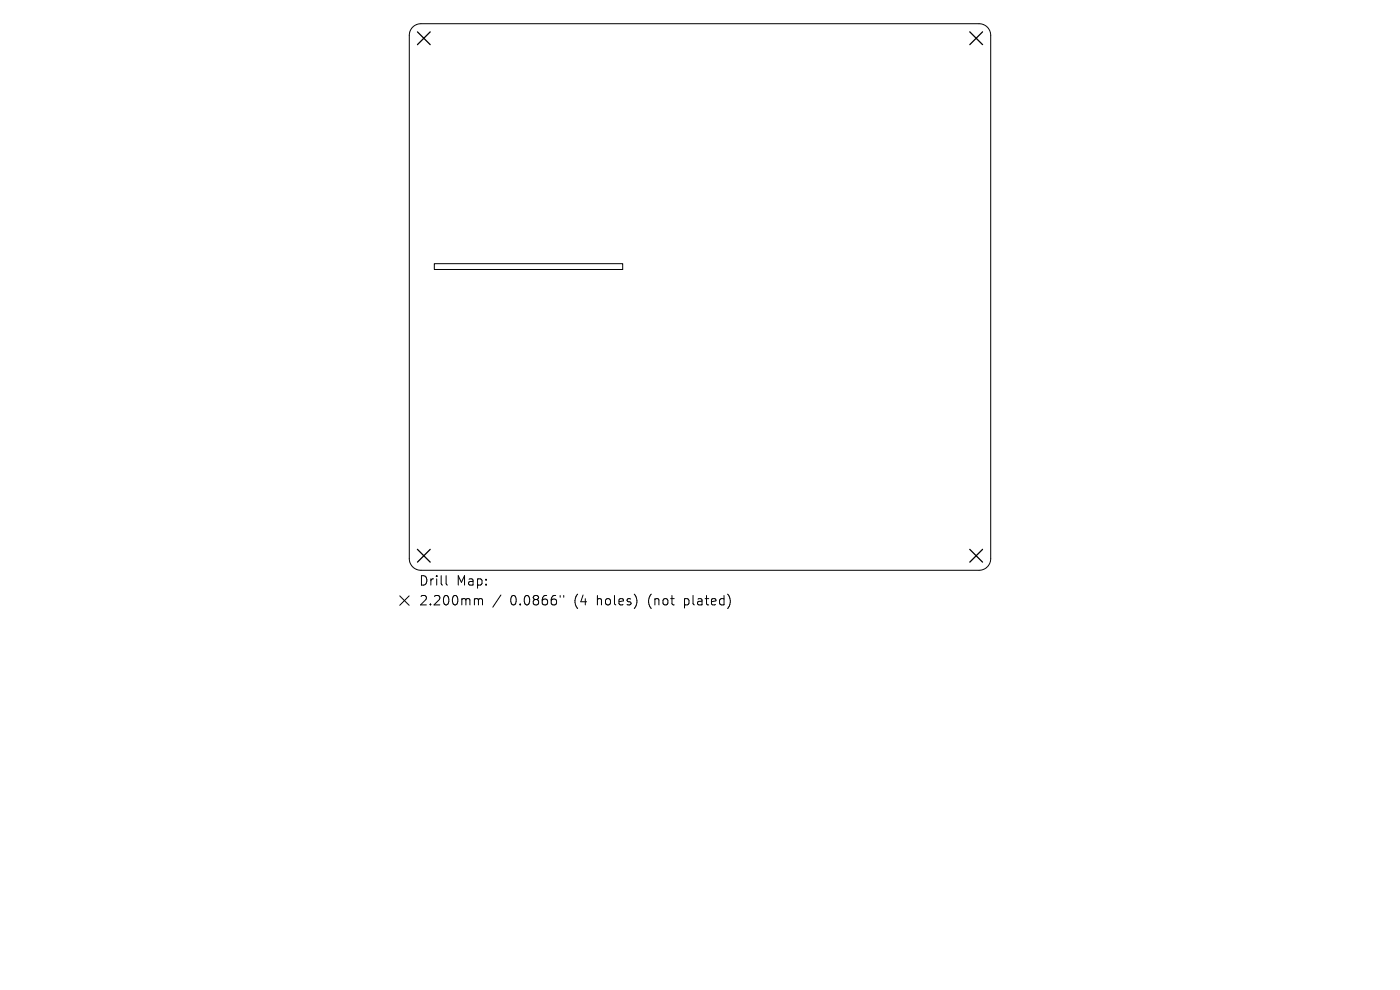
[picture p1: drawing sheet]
<svg xmlns="http://www.w3.org/2000/svg" width="297mm" height="210mm" viewBox="0 0 297 210" stroke-linecap="round" stroke-linejoin="round" font-family="sans-serif">
<defs><g id="words">
<g font-size="2.8">
<text x="88.8" y="124.5">Drill</text>
<text x="96.8" y="124.5">Map:</text>
<text x="88.8" y="128.7">2.200mm</text>
<text x="108.2" y="128.7">0.0866&quot;</text>
<text x="122" y="128.7">(4</text>
<text x="126.9" y="128.7">holes)</text>
<text x="138" y="128.7">(not</text>
<text x="145.8" y="128.7">plated)</text>
</g>
</g></defs>
<path d="M87.6 5.8l.7-.5 1-.3h118.4a2.47 2.47 0 0 1 2.5 2.5v111a2.47 2.47 0 0 1-2.5 2.5h-118.4a2.47 2.47 0 0 1-2.5-2.5v-111l.3-1zM92.1 55.9h40v1.3h-40zM84.8 126.4l2 2M86.8 126.4l-2 2M94.6 122.1v1.7l.3 .3M100.9 127h.3l.3 .3M101.5 127.3l.3-.3 .5 .1 .1 1.2M101.5 127.3v1M106.3 126.2l-1.8 2.6M118.8 126.3v.4M119.6 126.3v.4" fill="none" stroke="#000" stroke-width=".21"/>
<path d="M88.6 6.8l2.7 2.7M91.3 6.8l-2.7 2.7M205.7 6.8l2.7 2.7M208.4 6.8l-2.7 2.7M88.6 116.5l2.7 2.7M91.3 116.5l-2.7 2.7M205.7 116.5l2.7 2.7M208.4 116.5l-2.7 2.7" fill="none" stroke="#000" stroke-width=".27"/>
<use href="#words"/>
</svg>
